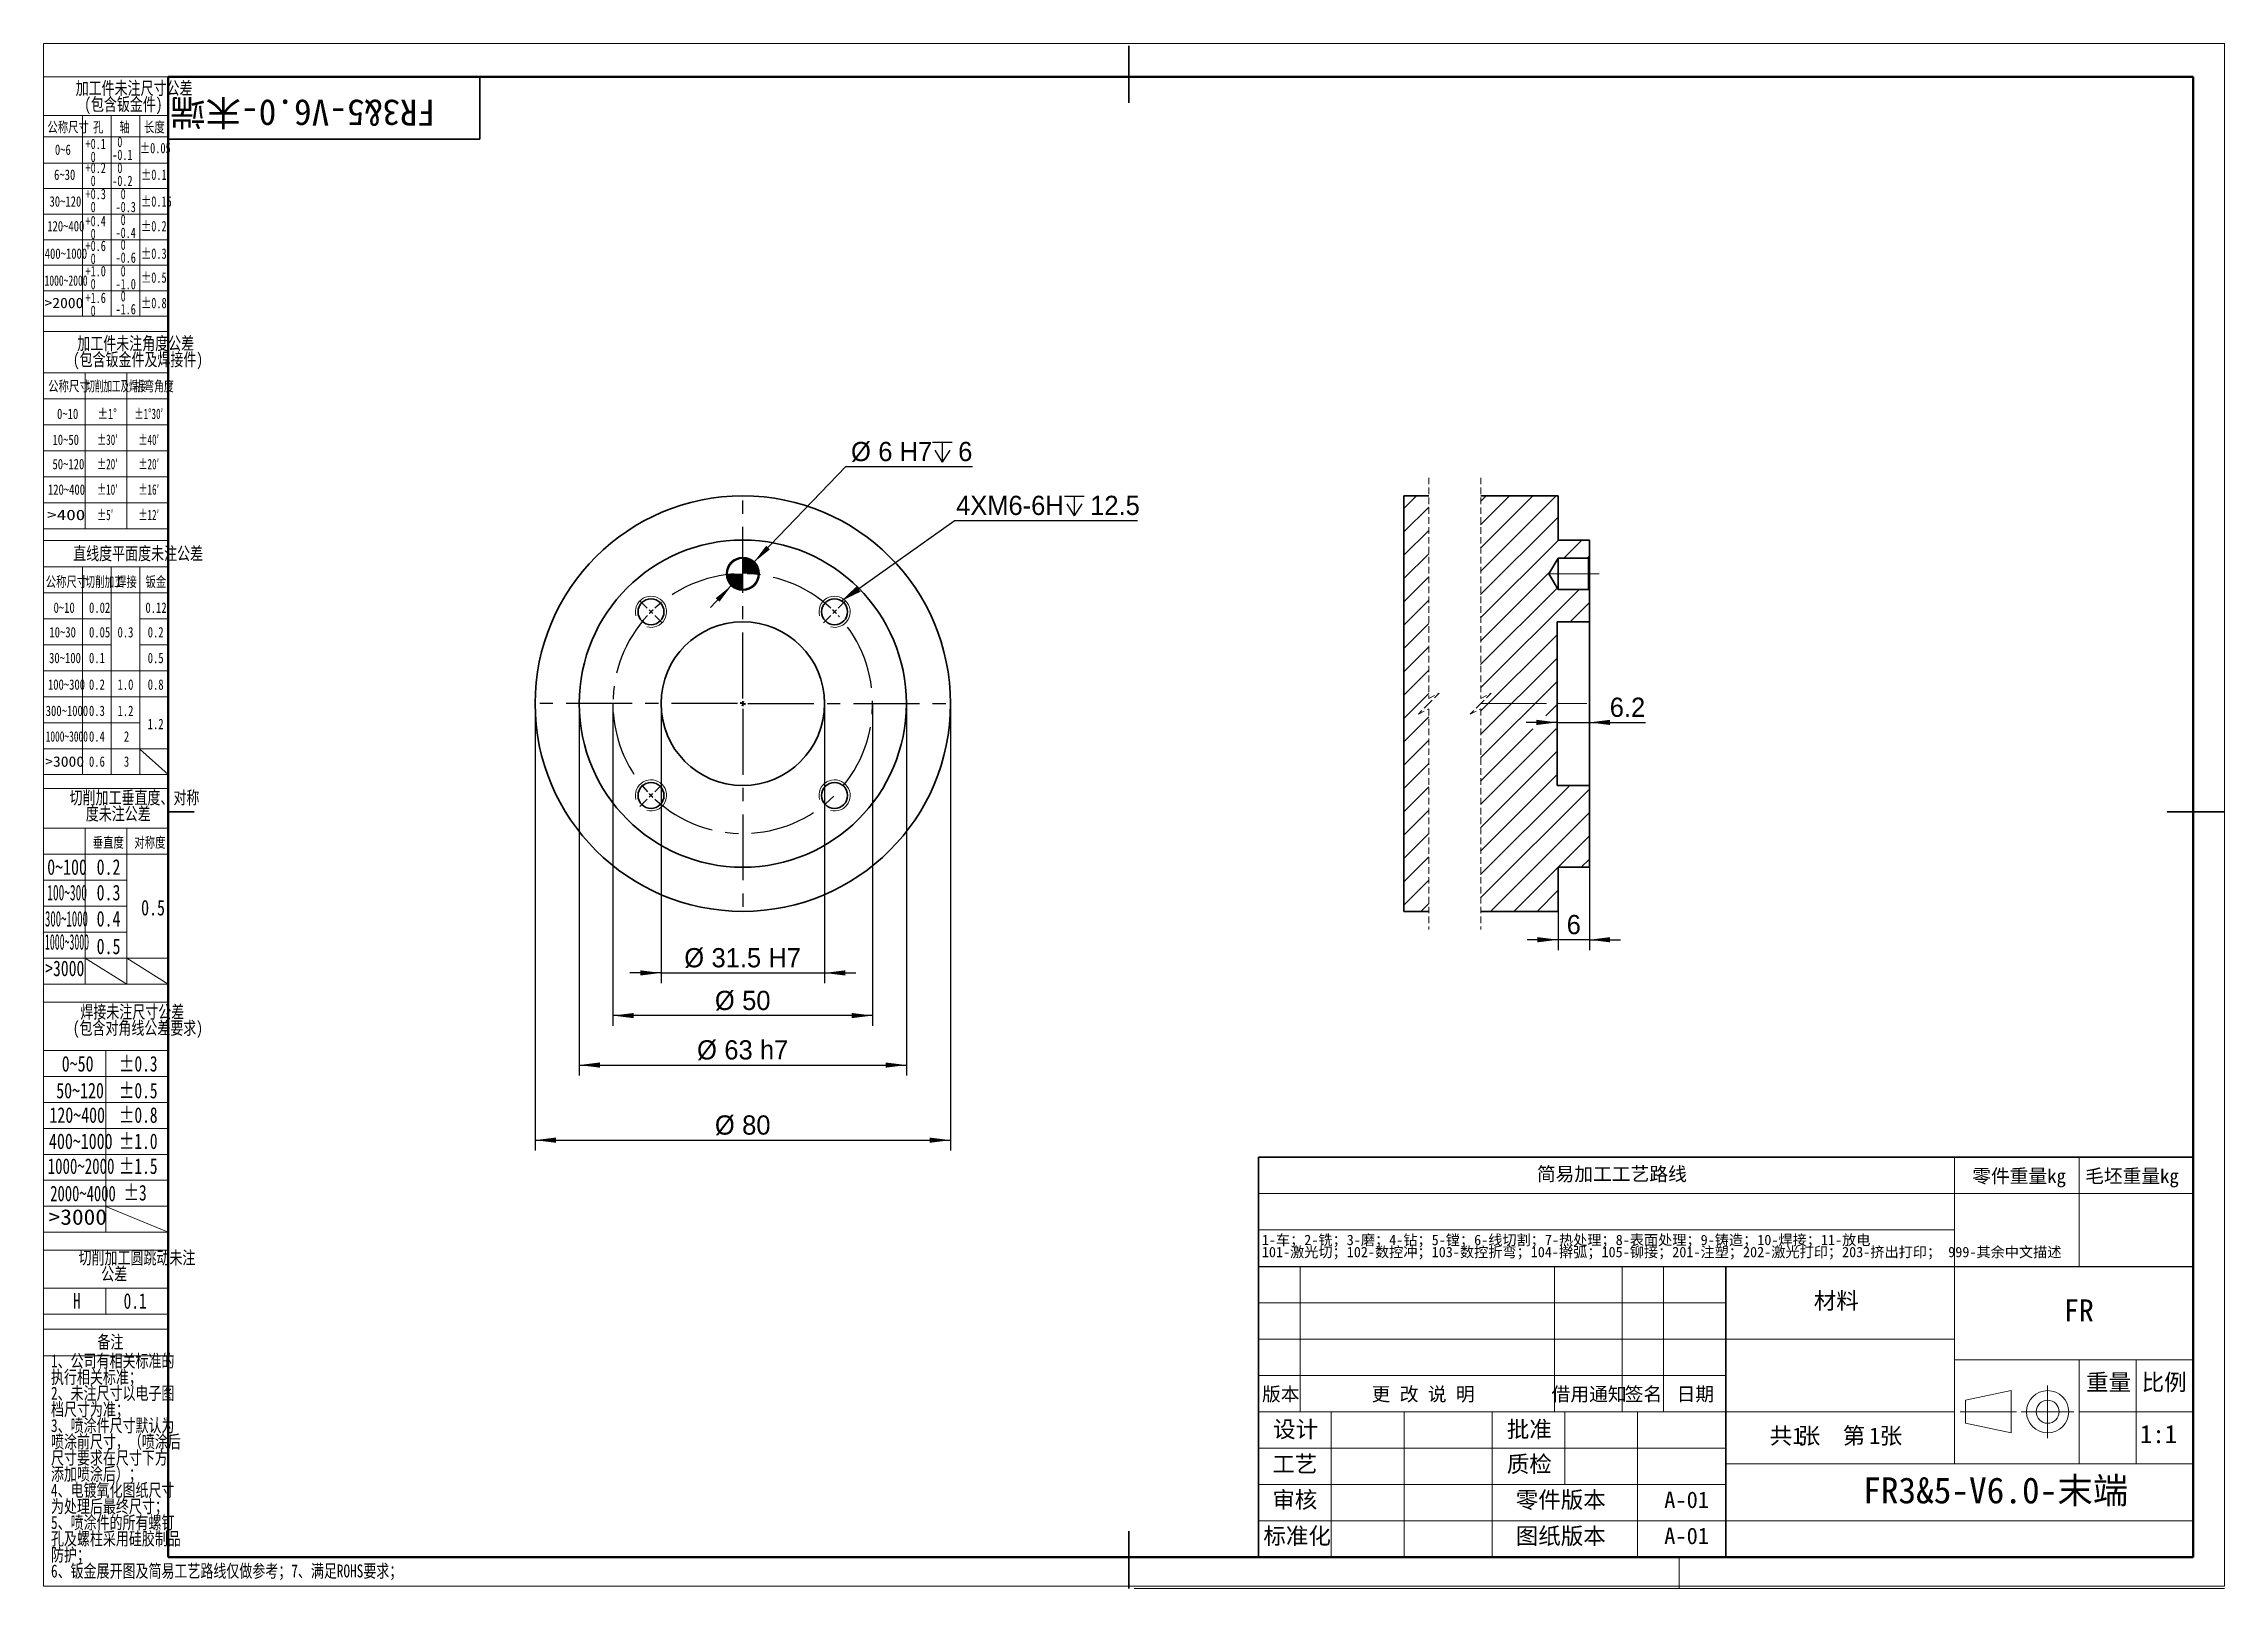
# Model space of a CAD drawing. Header units: millimetres. Extents: x 0 to 420, y 0 to 297.
import ezdxf

# ---------------------------------------------------------------- set-up
doc = ezdxf.new("R2010")
doc.units = ezdxf.units.MM
doc.linetypes.add('CENTERX2', pattern=[20.32, 12.7, -2.54, 2.54, -2.54])
doc.linetypes.add('HIDDEN', pattern=[1.905, 1.27, -0.635])
doc.layers.add('中心线层', color=6, linetype='CENTERX2', lineweight=25)
doc.layers.add('细线层', color=7, linetype='Continuous', lineweight=25)
doc.layers.add('标注层', color=150, linetype='Continuous')
doc.styles.add('SLDTEXTSTYLE0', font='仿宋_GB2312', dxfattribs={"bigfont": 'bigfont'})
doc.styles.add('SLDTEXTSTYLE1', font='仿宋_GB2312')
doc.styles.add('SLDTEXTSTYLE10', font='HYSWLONGFANGSONG.TTF', dxfattribs={"width": 0.610825, "bigfont": 'bigfont'})
doc.styles.add('SLDTEXTSTYLE11', font='HYSWLONGFANGSONG.TTF', dxfattribs={"width": 1.790313})
doc.styles.add('SLDTEXTSTYLE12', font='HYSWLONGFANGSONG.TTF', dxfattribs={"width": 0.681959, "bigfont": 'bigfont'})
doc.styles.add('SLDTEXTSTYLE13', font='HYSWLONGFANGSONG.TTF', dxfattribs={"width": 0.884144})
doc.styles.add('SLDTEXTSTYLE14', font='HYSWLONGFANGSONG.TTF', dxfattribs={"width": 0.713832})
doc.styles.add('SLDTEXTSTYLE15', font='HYSWLONGFANGSONG.TTF', dxfattribs={"width": 0.67478})
doc.styles.add('SLDTEXTSTYLE16', font='HYSWLONGFANGSONG.TTF', dxfattribs={"width": 0.616682})
doc.styles.add('SLDTEXTSTYLE17', font='HYSWLONGFANGSONG.TTF', dxfattribs={"width": 0.985122})
doc.styles.add('SLDTEXTSTYLE18', font='HYSWLONGFANGSONG.TTF', dxfattribs={"width": 0.932974})
doc.styles.add('SLDTEXTSTYLE19', font='HYSWLONGFANGSONG.TTF', dxfattribs={"width": 0.916112})
doc.styles.add('SLDTEXTSTYLE2', font='SIMSUN.TTC', dxfattribs={"bigfont": 'bigfont'})
doc.styles.add('SLDTEXTSTYLE20', font='HYSWLONGFANGSONG.TTF', dxfattribs={"bigfont": 'bigfont'})
doc.styles.add('SLDTEXTSTYLE21', font='ARIAL.TTF', dxfattribs={"width": 0.948})
doc.styles.add('SLDTEXTSTYLE3', font='HYSWLONGFANGSONG.TTF', dxfattribs={"bigfont": 'bigfont'})
doc.styles.add('SLDTEXTSTYLE4', font='HYSWLONGFANGSONG.TTF')
doc.styles.add('SLDTEXTSTYLE5', font='HYSWLONGFANGSONG.TTF', dxfattribs={"width": 0.957143})
doc.styles.add('SLDTEXTSTYLE6', font='HYSWLONGFANGSONG.TTF', dxfattribs={"width": 0.968558})
doc.styles.add('SLDTEXTSTYLE7', font='HYSWLONGFANGSONG.TTF', dxfattribs={"width": 0.902411})
doc.styles.add('SLDTEXTSTYLE8', font='HYSWLONGFANGSONG.TTF', dxfattribs={"width": 1.466704})
doc.styles.add('SLDTEXTSTYLE9', font='HYSWLONGFANGSONG.TTF', dxfattribs={"width": 0.858748, "bigfont": 'bigfont'})
doc.styles.get("Standard").update_dxf_attribs({"font": '仿宋_GB2312'})
doc.dimstyles.new('SLDDIMSTYLE0', dxfattribs={"dimtxt": 3.595646, "dimasz": 4, "dimexe": 0, "dimexo": 0.0625, "dimgap": 0.898912, "dimtad": 0, "dimtih": 1, "dimtoh": 1, "dimrnd": 1e-09, "dimzin": 12, "dimdsep": 46, "dimtxsty": 'SLDTEXTSTYLE21', "dimsah": 1, "dimcen": 0, "dimadec": 0, "dimazin": 3, "dimtfac": 1, "dimtdec": 3, "dimtmove": 0, "dimatfit": 3, "dimfxl": 0, "dimfrac": 2, "dimtolj": 1, "dimarcsym": 0})
doc.dimstyles.new('SLDDIMSTYLE1', dxfattribs={"dimtxt": 3.595646, "dimasz": 4, "dimexe": 0, "dimexo": 0.0625, "dimgap": 0.898912, "dimtad": 2, "dimrnd": 1e-09, "dimzin": 12, "dimdsep": 46, "dimtxsty": 'SLDTEXTSTYLE21', "dimsah": 1, "dimcen": 0.09, "dimadec": 0, "dimazin": 3, "dimtfac": 1, "dimtdec": 3, "dimtofl": 0, "dimtmove": 0, "dimatfit": 3, "dimfxl": 0, "dimfrac": 2, "dimtolj": 1, "dimtzin": 12, "dimarcsym": 0})
doc.dimstyles.new('SLDDIMSTYLE2', dxfattribs={"dimtxt": 3.595646, "dimasz": 4, "dimexe": 0, "dimexo": 0.0625, "dimgap": 0.898912, "dimtad": 2, "dimrnd": 1e-09, "dimzin": 12, "dimdsep": 46, "dimtxsty": 'SLDTEXTSTYLE21', "dimsah": 1, "dimcen": 0.09, "dimadec": 0, "dimazin": 3, "dimtfac": 1, "dimtdec": 3, "dimtofl": 0, "dimtmove": 0, "dimatfit": 3, "dimfxl": 0, "dimfrac": 2, "dimtolj": 1, "dimtzin": 0, "dimarcsym": 0})
doc.dimstyles.new('SLDDIMSTYLE3', dxfattribs={"dimtxt": 3.595646, "dimasz": 4, "dimexe": 0, "dimexo": 0.0625, "dimgap": 0.898912, "dimtad": 2, "dimrnd": 1e-09, "dimzin": 12, "dimdsep": 46, "dimtxsty": 'SLDTEXTSTYLE21', "dimsah": 1, "dimcen": 0.09, "dimadec": 0, "dimazin": 3, "dimtfac": 1, "dimtdec": 3, "dimtmove": 0, "dimatfit": 0, "dimfxl": 0, "dimfrac": 2, "dimtolj": 1, "dimarcsym": 0})
doc.dimstyles.new('SLDDIMSTYLE4', dxfattribs={"dimtxt": 0.18, "dimasz": 4, "dimexe": 0, "dimexo": 0.0625, "dimgap": 0, "dimtad": 0, "dimtih": 1, "dimtoh": 1, "dimdec": 0, "dimrnd": 1e-09, "dimzin": 0, "dimdsep": 46, "dimtxsty": 'Standard', "dimsah": 1, "dimcen": 0.09, "dimadec": 0, "dimazin": 0, "dimtfac": 4, "dimtdec": 0, "dimtofl": 0, "dimtmove": 0, "dimatfit": 3, "dimfxl": 0, "dimfrac": 2, "dimtolj": 1, "dimtzin": 0, "dimarcsym": 0})
doc.dimstyles.new('SLDDIMSTYLE5', dxfattribs={"dimtxt": 3.595646, "dimasz": 4, "dimexe": 0, "dimexo": 0.0625, "dimgap": 0.898912, "dimtad": 2, "dimrnd": 1e-09, "dimzin": 12, "dimdsep": 46, "dimtxsty": 'SLDTEXTSTYLE21', "dimsah": 1, "dimcen": 0.09, "dimadec": 0, "dimazin": 3, "dimtfac": 1, "dimtdec": 3, "dimtmove": 0, "dimatfit": 0, "dimfxl": 0, "dimfrac": 2, "dimtolj": 1, "dimtzin": 12, "dimarcsym": 0})

msp = doc.modelspace()

# ---------------------------------------------------------------- texts
at = {"color": 7, "linetype": 'Continuous', "lineweight": 0, "insert": (49.899, 281.593), "char_height": 5, "attachment_point": 2, "rotation": 180, "style": 'SLDTEXTSTYLE0'}
msp.add_mtext('FR3&5-V6.0-\\M+19696\\M+1925B', dxfattribs=at)
at = {"color": 7, "linetype": 'Continuous', "lineweight": 0, "attachment_point": 2}
for s, insert, char_height, style in [('简\\M+188D5\\M+189C1\\M+18D48\\M+18D48艺\\M+19848线', (302.025, 81.104), 2.64583, 'SLDTEXTSTYLE0'), ('\\M+197EB\\M+18C8F\\M+18F64\\M+197CAkg', (380.455, 80.707), 2.64583, 'SLDTEXTSTYLE0'), ('\\M+196D1坯\\M+18F64\\M+197CAkg', (402.191, 80.707), 2.64583, 'SLDTEXTSTYLE0'), ('\\M+18DDE\\M+197BF', (345.25, 56.959), 3.175, 'SLDTEXTSTYLE0'), ('FR', (391.969, 55.631), 4.2333, 'SLDTEXTSTYLE1'), ('\\M+194C5\\M+1967B', (238.251, 38.717), 2.64583, 'SLDTEXTSTYLE0'), ('\\M+18D58 \\M+189FC 说 \\M+196BE', (265.677, 38.717), 2.64583, 'SLDTEXTSTYLE0'), ('\\M+18ED8\\M+19770\\M+192CA\\M+1926D', (297.641, 38.717), 2.64583, 'SLDTEXTSTYLE0'), ('签\\M+196BC', (308.106, 38.717), 2.6458, 'SLDTEXTSTYLE0'), ('\\M+193FA\\M+18AFA', (318.106, 38.717), 2.64583, 'SLDTEXTSTYLE0'), ('\\M+18F64\\M+197CA', (397.696, 41.271), 3.175, 'SLDTEXTSTYLE0'), ('\\M+194E4\\M+197E1', (408.397, 41.271), 3.175, 'SLDTEXTSTYLE0'), ('设计', (241.128, 32.218), 3.175, 'SLDTEXTSTYLE0'), ('\\M+194E1\\M+18F79', (286.128, 32.218), 3.175, 'SLDTEXTSTYLE0'), ('1:1', (407.312, 31.449), 3.5, 'SLDTEXTSTYLE1'), ('\\M+18D48艺', (240.968, 25.52), 3.175, 'SLDTEXTSTYLE0'), ('质检', (286.128, 25.52), 3.175, 'SLDTEXTSTYLE0'), ('FR3&5-V6.0-\\M+19696\\M+1925B', (375.939, 21.354), 5, 'SLDTEXTSTYLE0'), ('审\\M+18A6A', (240.968, 18.634), 3.175, 'SLDTEXTSTYLE0'), ('\\M+197EB\\M+18C8F\\M+194C5\\M+1967B', (292.185, 18.634), 3.175, 'SLDTEXTSTYLE0'), ('A-01', (316.429, 18.634), 3.175, 'SLDTEXTSTYLE1'), ('标\\M+18F79\\M+189BB', (241.413, 11.684), 3.175, 'SLDTEXTSTYLE0'), ('图纸\\M+194C5\\M+1967B', (292.185, 11.684), 3.175, 'SLDTEXTSTYLE0'), ('A-01', (316.429, 11.684), 3.175, 'SLDTEXTSTYLE1')]:
    msp.add_mtext(s, dxfattribs=dict(at, insert=insert, char_height=char_height, style=style))
at = {"layer": '标注层', "color": 1}
for s, insert, char_height, attachment_point, style in [('\\M+18CF6\\M+18FCC\\M+18EDA\\M+190A1', (0.724, 282.33), 2, 1, 'SLDTEXTSTYLE3'), ('\\M+18D45', (9.508, 282.33), 2, 1, 'SLDTEXTSTYLE3'), ('轴', (14.599, 282.33), 2, 1, 'SLDTEXTSTYLE3'), ('长\\M+19378', (19.323, 282.33), 2, 1, 'SLDTEXTSTYLE3'), ('0~6', (2.172, 277.982), 2, 1, 'SLDTEXTSTYLE4'), ('±0.05', (18.534, 278.289), 2, 1, 'SLDTEXTSTYLE6'), ('6~30', (2.008, 273.163), 2, 1, 'SLDTEXTSTYLE4'), ('±0.1', (18.748, 273.163), 2, 1, 'SLDTEXTSTYLE6'), ('30~120', (1.129, 268.019), 2, 1, 'SLDTEXTSTYLE4'), ('±0.15', (18.748, 268.019), 2, 1, 'SLDTEXTSTYLE6'), ('120~400', (0.69, 263.255), 2, 1, 'SLDTEXTSTYLE4'), ('±0.2', (18.748, 263.255), 2, 1, 'SLDTEXTSTYLE6'), ('400~1000', (0.21, 257.971), 2, 1, 'SLDTEXTSTYLE4'), ('±0.3', (18.748, 257.971), 2, 1, 'SLDTEXTSTYLE6'), ('1000~2000', (0.171, 252.782), 2, 1, 'SLDTEXTSTYLE7'), ('±0.5', (18.748, 253.362), 2, 1, 'SLDTEXTSTYLE6'), ('>2000', (0.171, 248.469), 2, 1, 'SLDTEXTSTYLE8'), ('±0.8', (18.748, 248.469), 2, 1, 'SLDTEXTSTYLE6'), ('\\M+18CF6\\M+18FCC\\M+18EDA\\M+190A1', (0.873, 232.466), 2, 1, 'SLDTEXTSTYLE3'), ('\\M+190D8\\M+18DED\\M+189C1\\M+18D48\\M+18B79焊\\M+190DA', (8.203, 232.466), 2, 1, 'SLDTEXTSTYLE10'), ('\\M+190DC\\M+19C5E\\M+18A70\\M+19378', (17.494, 232.466), 2, 1, 'SLDTEXTSTYLE9'), ('0~10', (2.58, 227.122), 2, 1, 'SLDTEXTSTYLE4'), ('±1°', (10.411, 227.122), 2, 1, 'SLDTEXTSTYLE6'), ('\\M+1817D1\\M+1818B30\\M+1818C', (17.494, 227.122), 2, 1, 'SLDTEXTSTYLE9'), ('10~50', (1.703, 222.132), 2, 1, 'SLDTEXTSTYLE4'), ('\\M+1817D30\\M+1818C', (10.279, 222.132), 2, 1, 'SLDTEXTSTYLE9'), ('\\M+1817D40\\M+1818C', (18.244, 222.132), 2, 1, 'SLDTEXTSTYLE9'), ('50~120', (1.703, 217.449), 2, 1, 'SLDTEXTSTYLE4'), ('\\M+1817D20\\M+1818C', (10.279, 217.449), 2, 1, 'SLDTEXTSTYLE9'), ('\\M+1817D20\\M+1818C', (18.244, 217.449), 2, 1, 'SLDTEXTSTYLE9'), ('120~400', (0.825, 212.544), 2, 1, 'SLDTEXTSTYLE4'), ('\\M+1817D10\\M+1818C', (10.279, 212.544), 2, 1, 'SLDTEXTSTYLE9'), ('\\M+1817D16\\M+1818C', (18.246, 212.544), 2, 1, 'SLDTEXTSTYLE9'), ('>400', (0.701, 207.661), 2, 1, 'SLDTEXTSTYLE11'), ('\\M+1817D5\\M+1818C', (10.279, 207.661), 2, 1, 'SLDTEXTSTYLE9'), ('\\M+1817D12\\M+1818C', (18.246, 207.661), 2, 1, 'SLDTEXTSTYLE9'), ('\\M+192BC线\\M+19378\\M+195BD\\M+196CA\\M+19378\\M+196A2\\M+1928D\\M+18CF6\\M+18DB7', (18.191, 200.489), 2.5, 2, 'SLDTEXTSTYLE3'), ('\\M+18CF6\\M+18FCC\\M+18EDA\\M+190A1', (0.397, 194.798), 2, 1, 'SLDTEXTSTYLE3'), ('\\M+190D8\\M+18DED\\M+189C1\\M+18D48', (8.05, 194.798), 2, 1, 'SLDTEXTSTYLE12'), ('焊\\M+190DA', (13.945, 194.798), 2, 1, 'SLDTEXTSTYLE3'), ('钣\\M+18BE0', (19.609, 194.798), 2, 1, 'SLDTEXTSTYLE3'), ('0~10', (1.909, 189.807), 2, 1, 'SLDTEXTSTYLE4'), ('0.02', (8.739, 189.807), 2, 1, 'SLDTEXTSTYLE4'), ('0.12', (19.605, 189.807), 2, 1, 'SLDTEXTSTYLE4'), ('10~30', (1.108, 185.077), 2, 1, 'SLDTEXTSTYLE4'), ('0.05', (8.739, 185.077), 2, 1, 'SLDTEXTSTYLE4'), ('0.3', (14.229, 185.077), 2, 1, 'SLDTEXTSTYLE4'), ('0.2', (20.044, 185.077), 2, 1, 'SLDTEXTSTYLE4'), ('30~100', (1.048, 180.123), 2, 1, 'SLDTEXTSTYLE4'), ('0.1', (8.727, 180.123), 2, 1, 'SLDTEXTSTYLE4'), ('0.5', (20.044, 180.123), 2, 1, 'SLDTEXTSTYLE4'), ('100~300', (0.825, 175.003), 2, 1, 'SLDTEXTSTYLE4'), ('0.2', (8.727, 175.003), 2, 1, 'SLDTEXTSTYLE4'), ('1.0', (14.229, 175.003), 2, 1, 'SLDTEXTSTYLE4'), ('0.8', (20.044, 175.003), 2, 1, 'SLDTEXTSTYLE4'), ('300~1000', (0.398, 169.944), 2, 1, 'SLDTEXTSTYLE4'), ('0.3', (8.727, 169.944), 2, 1, 'SLDTEXTSTYLE4'), ('1.2', (14.229, 169.944), 2, 1, 'SLDTEXTSTYLE4'), ('1000~3000', (0.398, 165.012), 2, 1, 'SLDTEXTSTYLE13'), ('0.4', (8.727, 165.012), 2, 1, 'SLDTEXTSTYLE4'), ('2', (15.454, 165.012), 2, 1, 'SLDTEXTSTYLE4'), ('1.2', (20.041, 167.41), 2, 1, 'SLDTEXTSTYLE4'), ('>3000', (0.308, 160.178), 2, 1, 'SLDTEXTSTYLE8'), ('0.6', (8.727, 160.178), 2, 1, 'SLDTEXTSTYLE4'), ('3', (15.454, 160.178), 2, 1, 'SLDTEXTSTYLE4'), ('\\M+19082\\M+192BC\\M+19378', (9.45, 144.605), 2, 1, 'SLDTEXTSTYLE3'), ('对\\M+18FCC\\M+19378', (17.468, 144.605), 2, 1, 'SLDTEXTSTYLE3'), ('0~100', (0.685, 140.367), 3, 1, 'SLDTEXTSTYLE4'), ('0.2', (10.198, 140.367), 3, 1, 'SLDTEXTSTYLE4'), ('100~300', (0.695, 135.452), 3, 1, 'SLDTEXTSTYLE14'), ('0.3', (10.198, 135.452), 3, 1, 'SLDTEXTSTYLE4'), ('300~1000', (0.262, 130.411), 3, 1, 'SLDTEXTSTYLE15'), ('0.4', (10.198, 130.411), 3, 1, 'SLDTEXTSTYLE4'), ('0.5', (18.776, 132.546), 3, 1, 'SLDTEXTSTYLE4'), ('1000~3000', (0.254, 125.96), 3, 1, 'SLDTEXTSTYLE16'), ('0.5', (10.198, 125.099), 3, 1, 'SLDTEXTSTYLE4'), ('>3000', (0.296, 120.862), 3, 1, 'SLDTEXTSTYLE17'), ('0~50', (3.488, 102.492), 3, 1, 'SLDTEXTSTYLE4'), ('±0.3', (14.521, 102.492), 3, 1, 'SLDTEXTSTYLE6'), ('50~120', (2.422, 97.336), 3, 1, 'SLDTEXTSTYLE4'), ('±0.5', (14.521, 97.336), 3, 1, 'SLDTEXTSTYLE6'), ('120~400', (1.105, 92.619), 3, 1, 'SLDTEXTSTYLE4'), ('±0.8', (14.521, 92.619), 3, 1, 'SLDTEXTSTYLE6'), ('400~1000', (1.029, 87.573), 3, 1, 'SLDTEXTSTYLE4'), ('±1.0', (14.521, 87.573), 3, 1, 'SLDTEXTSTYLE6'), ('1000~2000', (0.784, 82.784), 3, 1, 'SLDTEXTSTYLE18'), ('±1.5', (14.521, 82.784), 3, 1, 'SLDTEXTSTYLE6'), ('2000~4000', (1.27, 77.526), 3, 1, 'SLDTEXTSTYLE19'), ('±3', (15.394, 77.671), 3, 1, 'SLDTEXTSTYLE6'), ('>3000', (0.965, 72.984), 3, 1, 'SLDTEXTSTYLE8'), ('H', (5.661, 56.826), 3, 1, 'SLDTEXTSTYLE6'), ('0.1', (15.394, 56.826), 3, 1, 'SLDTEXTSTYLE6'), ('备\\M+1928D', (12.858, 48.69), 2.5, 2, 'SLDTEXTSTYLE20'), ('6\\M+18141钣\\M+18BE0\\M+19357开图\\M+18B79简\\M+188D5\\M+18D48艺\\M+19848线仅\\M+198F4\\M+18E51\\M+18D6C\\M+181477\\M+18141满\\M+191ABROHS\\M+19776\\M+18B81\\M+18147', (1.414, 4.593), 2.5, 1, 'SLDTEXTSTYLE3')]:
    msp.add_mtext(s, dxfattribs=dict(at, insert=insert, char_height=char_height, attachment_point=attachment_point, style=style))

# ---------------------------------------------------------------- blocks, each defined once
blk = doc.blocks.new('SW_NOTE_0')
at = {"color": 0, "linetype": 'Continuous', "lineweight": 0, "attachment_point": 2}
for s, insert, char_height, style in [('\\M+18BA4', (2.18, 4.09), 3.175, 'SLDTEXTSTYLE0'), ('张  \\M+191E6', (11.91, 4.09), 3.175, 'SLDTEXTSTYLE0'), ('张', (23.35, 4.09), 3.17, 'SLDTEXTSTYLE0'), ('1', (5.42, 4.09), 3.17, 'SLDTEXTSTYLE1'), ('1', (20.24, 4.09), 3.17, 'SLDTEXTSTYLE1')]:
    blk.add_mtext(s, dxfattribs=dict(at, insert=insert, char_height=char_height, style=style))
blk = doc.blocks.new('SW_NOTE_1')
at = {"color": 0, "linetype": 'Continuous', "lineweight": 0, "char_height": 2, "attachment_point": 1, "style": 'SLDTEXTSTYLE2'}
for s, insert in [('1-车\\M+181472-铣\\M+181473-\\M+19681\\M+181474-钻\\M+181475-镗\\M+181476-线\\M+190D8\\M+18A84\\M+181477-热处\\M+1979D\\M+181478-\\M+1955C\\M+196CA处\\M+1979D\\M+181479-铸\\M+191A2\\M+1814710-焊\\M+190DA\\M+1814711-\\M+195FA电', (0, 2.33)), ('101-\\M+18C83\\M+18CF5\\M+190D8\\M+18147102-\\M+19094\\M+18D54\\M+19974\\M+18147103-\\M+19094\\M+18D54\\M+190DC\\M+19C5E\\M+18147104-擀\\M+18CCA\\M+18147105-铆\\M+190DA\\M+18147201-\\M+1928D\\M+19159\\M+18147202-\\M+18C83\\M+18CF5\\M+191C5\\M+188F3\\M+18147203-挤\\M+18F6F\\M+191C5\\M+188F3\\M+18147 999-\\M+191B4\\M+1975D\\M+19286\\M+195B6\\M+19560\\M+18F71', (0, 0))]:
    blk.add_mtext(s, dxfattribs=dict(at, insert=insert))
blk = doc.blocks.new('SW_NOTE_2')
at = {"layer": '标注层', "color": 0, "char_height": 2.5, "attachment_point": 2, "style": 'SLDTEXTSTYLE3'}
for s, insert in [('\\M+189C1\\M+18D48\\M+18C8F\\M+196A2\\M+1928D\\M+18EDA\\M+190A1\\M+18CF6\\M+18DB7', (15.47, 3.22)), ('(\\M+195EF\\M+18ADC钣\\M+18BE0\\M+18C8F)', (13.41, 0.11))]:
    blk.add_mtext(s, dxfattribs=dict(at, insert=insert))
blk = doc.blocks.new('SW_NOTE_3')
at = {"layer": '标注层', "color": 0, "char_height": 2, "attachment_point": 1, "style": 'SLDTEXTSTYLE5'}
for s, insert in [('-0.1', (0, 0.09)), (' 0', (0, 2.58))]:
    blk.add_mtext(s, dxfattribs=dict(at, insert=insert))
blk = doc.blocks.new('SW_NOTE_4')
at = {"layer": '标注层', "color": 0, "char_height": 2, "attachment_point": 1, "style": 'SLDTEXTSTYLE5'}
for s, insert in [('+0.1', (0, 2.58)), (' 0', (0, 0.09))]:
    blk.add_mtext(s, dxfattribs=dict(at, insert=insert))
blk = doc.blocks.new('SW_NOTE_5')
at = {"layer": '标注层', "color": 0, "char_height": 2, "attachment_point": 1, "style": 'SLDTEXTSTYLE5'}
for s, insert in [('+0.2', (0, 2.58)), (' 0', (0, 0.09))]:
    blk.add_mtext(s, dxfattribs=dict(at, insert=insert))
blk = doc.blocks.new('SW_NOTE_6')
at = {"layer": '标注层', "color": 0, "char_height": 2, "attachment_point": 1, "style": 'SLDTEXTSTYLE5'}
for s, insert in [('+0.3', (0, 2.58)), (' 0', (0, 0.09))]:
    blk.add_mtext(s, dxfattribs=dict(at, insert=insert))
blk = doc.blocks.new('SW_NOTE_7')
at = {"layer": '标注层', "color": 0, "char_height": 2, "attachment_point": 1, "style": 'SLDTEXTSTYLE5'}
for s, insert in [('+0.4', (0, 2.58)), (' 0', (0, 0.09))]:
    blk.add_mtext(s, dxfattribs=dict(at, insert=insert))
blk = doc.blocks.new('SW_NOTE_8')
at = {"layer": '标注层', "color": 0, "char_height": 2, "attachment_point": 1, "style": 'SLDTEXTSTYLE5'}
for s, insert in [('-0.2', (0, 0.09)), (' 0', (0, 2.58))]:
    blk.add_mtext(s, dxfattribs=dict(at, insert=insert))
blk = doc.blocks.new('SW_NOTE_9')
at = {"layer": '标注层', "color": 0, "char_height": 2, "attachment_point": 1, "style": 'SLDTEXTSTYLE5'}
for s, insert in [('-0.3', (0, 0.09)), (' 0', (0, 2.58))]:
    blk.add_mtext(s, dxfattribs=dict(at, insert=insert))
blk = doc.blocks.new('SW_NOTE_10')
at = {"layer": '标注层', "color": 0, "char_height": 2, "attachment_point": 1, "style": 'SLDTEXTSTYLE5'}
for s, insert in [('-0.4', (0, 0.09)), (' 0', (0, 2.58))]:
    blk.add_mtext(s, dxfattribs=dict(at, insert=insert))
blk = doc.blocks.new('SW_NOTE_11')
at = {"layer": '标注层', "color": 0, "char_height": 2, "attachment_point": 1, "style": 'SLDTEXTSTYLE5'}
for s, insert in [('+0.6', (0, 2.58)), (' 0', (0, 0.09))]:
    blk.add_mtext(s, dxfattribs=dict(at, insert=insert))
blk = doc.blocks.new('SW_NOTE_12')
at = {"layer": '标注层', "color": 0, "char_height": 2, "attachment_point": 1, "style": 'SLDTEXTSTYLE5'}
for s, insert in [('-0.6', (0, 0.09)), (' 0', (0, 2.58))]:
    blk.add_mtext(s, dxfattribs=dict(at, insert=insert))
blk = doc.blocks.new('SW_NOTE_13')
at = {"layer": '标注层', "color": 0, "char_height": 2, "attachment_point": 1, "style": 'SLDTEXTSTYLE5'}
for s, insert in [('+1.0', (0, 2.58)), (' 0', (0, 0.09))]:
    blk.add_mtext(s, dxfattribs=dict(at, insert=insert))
blk = doc.blocks.new('SW_NOTE_14')
at = {"layer": '标注层', "color": 0, "char_height": 2, "attachment_point": 1, "style": 'SLDTEXTSTYLE5'}
for s, insert in [('-1.0', (0, 0.09)), (' 0', (0, 2.58))]:
    blk.add_mtext(s, dxfattribs=dict(at, insert=insert))
blk = doc.blocks.new('SW_NOTE_15')
at = {"layer": '标注层', "color": 0, "char_height": 2, "attachment_point": 1, "style": 'SLDTEXTSTYLE5'}
for s, insert in [('+1.6', (0, 2.58)), (' 0', (0, 0.09))]:
    blk.add_mtext(s, dxfattribs=dict(at, insert=insert))
blk = doc.blocks.new('SW_NOTE_16')
at = {"layer": '标注层', "color": 0, "char_height": 2, "attachment_point": 1, "style": 'SLDTEXTSTYLE5'}
for s, insert in [('-1.6', (0, 0.09)), (' 0', (0, 2.58))]:
    blk.add_mtext(s, dxfattribs=dict(at, insert=insert))
blk = doc.blocks.new('SW_NOTE_17')
at = {"layer": '标注层', "color": 0, "char_height": 2.5, "attachment_point": 2, "style": 'SLDTEXTSTYLE3'}
for s, insert in [('(\\M+195EF\\M+18ADC钣\\M+18BE0\\M+18C8F\\M+18B79焊\\M+190DA\\M+18C8F)', (15.91, 0.11)), ('\\M+189C1\\M+18D48\\M+18C8F\\M+196A2\\M+1928D\\M+18A70\\M+19378\\M+18CF6\\M+18DB7', (15.47, 3.22))]:
    blk.add_mtext(s, dxfattribs=dict(at, insert=insert))
blk = doc.blocks.new('SW_NOTE_18')
at = {"layer": '标注层', "color": 0, "char_height": 2.5, "attachment_point": 2, "style": 'SLDTEXTSTYLE3'}
for s, insert in [('\\M+190D8\\M+18DED\\M+189C1\\M+18D48\\M+19082\\M+192BC\\M+19378\\M+18141对\\M+18FCC', (17.19, 3.22)), ('\\M+19378\\M+196A2\\M+1928D\\M+18CF6\\M+18DB7', (14.06, 0.11))]:
    blk.add_mtext(s, dxfattribs=dict(at, insert=insert))
blk = doc.blocks.new('SW_NOTE_19')
at = {"layer": '标注层', "color": 0, "char_height": 2.5, "attachment_point": 2, "style": 'SLDTEXTSTYLE3'}
for s, insert in [('(\\M+195EF\\M+18ADC对\\M+18A70线\\M+18CF6\\M+18DB7\\M+19776\\M+18B81)', (14.82, 0.11)), ('焊\\M+190DA\\M+196A2\\M+1928D\\M+18EDA\\M+190A1\\M+18CF6\\M+18DB7', (13.75, 3.22))]:
    blk.add_mtext(s, dxfattribs=dict(at, insert=insert))
blk = doc.blocks.new('SW_NOTE_20')
at = {"layer": '标注层', "color": 0, "char_height": 2.5, "attachment_point": 2, "style": 'SLDTEXTSTYLE3'}
for s, insert in [('\\M+190D8\\M+18DED\\M+189C1\\M+18D48圆\\M+192B5动\\M+196A2\\M+1928D', (15.47, 3.22)), ('\\M+18CF6\\M+18DB7', (11.09, 0.11))]:
    blk.add_mtext(s, dxfattribs=dict(at, insert=insert))
blk = doc.blocks.new('SW_NOTE_21')
at = {"layer": '标注层', "color": 0, "char_height": 2.5, "attachment_point": 1, "style": 'SLDTEXTSTYLE3'}
for s, insert in [('执\\M+18D73\\M+1918A关标\\M+18F79\\M+18147', (0, 0.11)), ('1\\M+18141\\M+18CF6\\M+18E69\\M+1974C\\M+1918A关标\\M+18F79\\M+19349', (0, 3.22)), ('2\\M+18141\\M+196A2\\M+1928D\\M+18EDA\\M+190A1\\M+188C8电\\M+18E71图', (0, -3)), ('\\M+19E83\\M+18EDA\\M+190A1为\\M+18F79\\M+18147', (0, -6.11)), ('3\\M+18141喷涂\\M+18C8F\\M+18EDA\\M+190A1\\M+1E0D2认为', (0, -9.22)), ('喷涂\\M+1914F\\M+18EDA\\M+190A1\\M+18143\\M+18169喷涂\\M+18D40', (0, -12.33)), ('\\M+18EDA\\M+190A1\\M+19776\\M+18B81\\M+18DDD\\M+18EDA\\M+190A1\\M+189BA\\M+195FB', (0, -15.44)), ('\\M+19359\\M+189C1喷涂\\M+18D40\\M+1816A\\M+18147', (0, -18.56)), ('4\\M+18141电镀氧\\M+189BB图纸\\M+18EDA\\M+190A1', (0, -21.67)), ('为处\\M+1979D\\M+18D40\\M+18DC5终\\M+18EDA\\M+190A1\\M+18147', (0, -24.78)), ('5\\M+18141喷涂\\M+18C8F\\M+19349\\M+18F8A\\M+1974C\\M+19786钉', (0, -27.89)), ('\\M+18D45\\M+18B79\\M+19786\\M+1928C\\M+18DD1\\M+19770\\M+1E1E9胶\\M+190A7\\M+19569', (0, -31)), ('\\M+19668护\\M+18147', (0, -34.11))]:
    blk.add_mtext(s, dxfattribs=dict(at, insert=insert))
blk = doc.blocks.new('SW_SYMBOL_HOLE_DEPTH')
at = {"layer": '标注层', "color": 0}
for p, q in [((0, 875), (800, 875)), ((100, 555), (400, 75)), ((400, 875), (400, 75)), ((700, 555), (400, 75))]:
    blk.add_line(p, q, dxfattribs=at)
blk = doc.blocks.new('_D')
at = {"layer": '标注层'}
for p, q in [((136.73, 197.49), (154.5, 215.95)), ((154.5, 215.95), (178.89, 215.95)), ((132.57, 193.17), (136.73, 197.49)), ((132.57, 193.17), (128.41, 188.84))]:
    blk.add_line(p, q, dxfattribs=at)
for points in [[(136.73, 197.49), (139.87, 200.02), (139.15, 200.72)], [(132.57, 193.17), (129.44, 190.63), (130.16, 189.94)]]:
    blk.add_solid(points, dxfattribs=at)
at = {"layer": '标注层', "xscale": 0.004774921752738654, "yscale": 0.004774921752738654, "zscale": 0.004774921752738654}
blk.add_blockref('SW_SYMBOL_HOLE_DEPTH', (171.17, 216.48), dxfattribs=at)
at = {"layer": '标注层', "attachment_point": 1, "style": 'SLDTEXTSTYLE21'}
for s, insert, char_height in [('%%c', (155.5, 220.72), 3.704), ('6', (160.75, 220.72), 3.7), (' H7', (163.49, 220.72), 3.704), ('6', (176.14, 220.72), 3.7)]:
    blk.add_mtext(s, dxfattribs=dict(at, insert=insert, char_height=char_height))
blk = doc.blocks.new('_D_1')
at = {"layer": '标注层'}
for p, q in [((94.65, 170.33), (94.65, 84.28)), ((174.65, 170.33), (174.65, 84.28)), ((94.65, 86.28), (174.65, 86.28))]:
    blk.add_line(p, q, dxfattribs=at)
for points in [[(94.65, 86.28), (98.65, 85.78), (98.65, 86.78)], [(174.65, 86.28), (170.65, 86.78), (170.65, 85.78)]]:
    blk.add_solid(points, dxfattribs=at)
at = {"layer": '标注层', "char_height": 3.704, "attachment_point": 1, "style": 'SLDTEXTSTYLE21'}
for s, insert in [('%%c', (129.28, 91.05)), ('80', (134.53, 91.05))]:
    blk.add_mtext(s, dxfattribs=dict(at, insert=insert))
blk = doc.blocks.new('_D_2')
at = {"layer": '标注层'}
for p, q in [((103.15, 170.33), (103.15, 98.74)), ((166.15, 170.33), (166.15, 98.74)), ((103.15, 100.74), (166.15, 100.74))]:
    blk.add_line(p, q, dxfattribs=at)
for points in [[(103.15, 100.74), (107.15, 100.24), (107.15, 101.24)], [(166.15, 100.74), (162.15, 101.24), (162.15, 100.24)]]:
    blk.add_solid(points, dxfattribs=at)
at = {"layer": '标注层', "char_height": 3.704, "attachment_point": 1, "style": 'SLDTEXTSTYLE21'}
for s, insert in [('%%c', (125.85, 105.52)), ('63', (131.1, 105.52)), (' h7', (136.59, 105.52))]:
    blk.add_mtext(s, dxfattribs=dict(at, insert=insert))
blk = doc.blocks.new('_D_3')
at = {"layer": '标注层'}
for p, q in [((118.9, 170.33), (118.9, 116.48)), ((150.4, 170.33), (150.4, 116.48)), ((118.9, 118.48), (112.9, 118.48)), ((118.9, 118.48), (150.4, 118.48)), ((150.4, 118.48), (156.4, 118.48))]:
    blk.add_line(p, q, dxfattribs=at)
for points in [[(118.9, 118.48), (114.9, 118.98), (114.9, 117.98)], [(150.4, 118.48), (154.4, 117.98), (154.4, 118.98)]]:
    blk.add_solid(points, dxfattribs=at)
at = {"layer": '标注层', "char_height": 3.704, "attachment_point": 1, "style": 'SLDTEXTSTYLE21'}
for s, insert in [('%%c', (123.38, 123.26)), ('31.5', (128.63, 123.26)), (' H7', (138.23, 123.26))]:
    blk.add_mtext(s, dxfattribs=dict(at, insert=insert))
blk = doc.blocks.new('_D_4')
at = {"layer": '标注层'}
for p, q in [((109.65, 170.33), (109.65, 108.27)), ((159.65, 170.33), (159.65, 108.27)), ((159.65, 110.27), (109.65, 110.27))]:
    blk.add_line(p, q, dxfattribs=at)
for points in [[(109.65, 110.27), (113.65, 109.77), (113.65, 110.77)], [(159.65, 110.27), (155.65, 110.77), (155.65, 109.77)]]:
    blk.add_solid(points, dxfattribs=at)
at = {"layer": '标注层', "char_height": 3.704, "attachment_point": 1, "style": 'SLDTEXTSTYLE21'}
for s, insert in [('%%c', (129.28, 115.04)), ('50', (134.53, 115.04))]:
    blk.add_mtext(s, dxfattribs=dict(at, insert=insert))
blk = doc.blocks.new('SW_NOTE_22')
at = {"layer": '标注层', "color": 0}
blk.add_line((35.31, 0), (0, 0), dxfattribs=at)
at = {"layer": '标注层', "color": 0, "xscale": 0.004774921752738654, "yscale": 0.004774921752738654, "zscale": 0.004774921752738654}
blk.add_blockref('SW_SYMBOL_HOLE_DEPTH', (21.24, 0.62), dxfattribs=at)
at = {"layer": '标注层', "color": 0, "char_height": 3.704, "attachment_point": 1, "style": 'SLDTEXTSTYLE21'}
for s, insert in [('4XM6-6H', (0.39, 4.86)), ('12.5', (26.21, 4.86))]:
    blk.add_mtext(s, dxfattribs=dict(at, insert=insert))
blk = doc.blocks.new('SW_CENTERMARKSYMBOL_0')
at = {"layer": '中心线层', "color": 0}
for p, q in [((0, 1), (0, 40.5)), ((-1, 0), (-40.5, 0)), ((0, 0), (-0.5, 0)), ((0, 0), (0, 0.5)), ((0, 0), (0, -0.5)), ((0, 0), (0.5, 0)), ((1, 0), (40.5, 0)), ((0, -1), (0, -40.5))]:
    blk.add_line(p, q, dxfattribs=at)
blk = doc.blocks.new('SW_CENTERMARKSYMBOL_1')
at = {"layer": '中心线层', "color": 0}
for p, q in [((0, 1), (0, 16.25)), ((-1, 0), (-16.25, 0)), ((0, 0), (-0.5, 0)), ((0, 0), (0, 0.5)), ((0, 0), (0, -0.5)), ((0, 0), (0.5, 0)), ((1, 0), (16.25, 0)), ((0, -1), (0, -16.25))]:
    blk.add_line(p, q, dxfattribs=at)
blk = doc.blocks.new('SW_CENTERMARKSYMBOL_2')
at = {"layer": '中心线层', "color": 0}
for p, q in [((-0.71, 36.06), (-2.12, 37.48)), ((0, 35.36), (-0.35, 35.71)), ((0, 35.36), (0.35, 35)), ((0.71, 34.65), (2.12, 33.23)), ((34.65, 34.65), (33.23, 33.23)), ((35.36, 35.36), (35, 35)), ((35.36, 35.36), (35.71, 35.71)), ((36.06, 36.06), (37.48, 37.48)), ((17.68, 17.68), (17.22, 17.87)), ((17.68, 17.68), (17.49, 17.22)), ((17.68, 17.68), (17.87, 18.14)), ((17.68, 17.68), (18.14, 17.49)), ((0, 0), (-0.35, -0.35)), ((0, 0), (0.35, 0.35)), ((0.71, 0.71), (2.12, 2.12)), ((-0.71, -0.71), (-2.12, -2.12))]:
    blk.add_line(p, q, dxfattribs=at)
for start, end in [(47.2918, 132.7082), (137.2918, 222.7082), (135, 136.1459), (133.8541, 135), (227.2918, 42.7082), (45, 46.1459), (43.8541, 45), (223.8541, 225), (225, 226.1459)]:
    blk.add_arc((17.68, 17.68), 25, start, end, dxfattribs=at)
blk = doc.blocks.new('SW_DOWELSYMBOL_0')
at = {"linetype": 'Continuous', "lineweight": 0}
h = blk.add_hatch(color=0, dxfattribs=at)
edge = h.paths.add_edge_path(flags=0)
edge.add_arc((0, 0), 0.0043, 0, 90)
edge.add_line((0, 0), (0, 0))
edge.add_line((0, 0), (0, 0))
h = blk.add_hatch(color=0, dxfattribs=at)
edge = h.paths.add_edge_path(flags=0)
edge.add_arc((0, 0), 0.0043, 180, 270)
edge.add_line((0, 0), (0, 0))
edge.add_line((0, 0), (0, 0))
at = {"color": 0, "linetype": 'Continuous', "lineweight": 0}
blk.add_circle((0, 0), 0.0043, dxfattribs=at)
blk = doc.blocks.new('SW_DOWELSYMBOL_1')
at = {"linetype": 'Continuous', "lineweight": 0}
h = blk.add_hatch(color=0, dxfattribs=at)
edge = h.paths.add_edge_path(flags=0)
edge.add_arc((0, 0), 3, 180, 270)
edge.add_line((0, -3), (0, 0))
edge.add_line((0, 0), (-3, 0))
h = blk.add_hatch(color=0, dxfattribs=at)
edge = h.paths.add_edge_path(flags=0)
edge.add_arc((0, 0), 3, 0, 90)
edge.add_line((0, 3), (0, 0))
edge.add_line((0, 0), (3, 0))
at = {"color": 0, "linetype": 'Continuous', "lineweight": 0}
blk.add_circle((0, 0), 3, dxfattribs=at)
blk = doc.blocks.new('_D_5')
at = {"layer": '标注层'}
for p, q in [((297.7, 138.83), (297.7, 122.87)), ((291.7, 130.33), (291.7, 122.87)), ((291.7, 124.87), (285.7, 124.87)), ((297.7, 124.87), (291.7, 124.87)), ((297.7, 124.87), (303.7, 124.87))]:
    blk.add_line(p, q, dxfattribs=at)
for points in [[(291.7, 124.87), (287.7, 125.37), (287.7, 124.37)], [(297.7, 124.87), (301.7, 124.37), (301.7, 125.37)]]:
    blk.add_solid(points, dxfattribs=at)
at = {"layer": '标注层', "insert": (293.33, 129.64), "char_height": 3.7, "attachment_point": 1, "style": 'SLDTEXTSTYLE21'}
blk.add_mtext('6', dxfattribs=at)
blk = doc.blocks.new('_D_6')
at = {"layer": '标注层'}
for p, q in [((291.5, 166.71), (285.5, 166.71)), ((291.5, 166.71), (297.7, 166.71)), ((297.7, 166.71), (308.48, 166.71))]:
    blk.add_line(p, q, dxfattribs=at)
for points in [[(291.5, 166.71), (287.5, 167.21), (287.5, 166.21)], [(297.7, 166.71), (301.7, 166.21), (301.7, 167.21)]]:
    blk.add_solid(points, dxfattribs=at)
at = {"layer": '标注层', "insert": (301.62, 171.48), "char_height": 3.704, "attachment_point": 1, "style": 'SLDTEXTSTYLE21'}
blk.add_mtext('6.2', dxfattribs=at)
blk = doc.blocks.new('SW_HATCH_0')
at = {"color": 0, "linetype": 'Continuous', "lineweight": 18}
for p, q in [((-13.39, 0), (-15.84, -2.45)), ((0, 0), (-1.06, -1.06)), ((4.49, 0), (-1.06, -5.55)), ((8.98, 0), (-1.06, -10.04)), ((13.47, 0), (-1.06, -14.53)), ((-11.06, -2.15), (-15.84, -6.94)), ((13.88, -4.08), (-1.06, -19.02)), ((-11.06, -6.64), (-15.84, -11.43)), ((-11.06, -11.13), (-15.84, -15.92)), ((13.95, -8.5), (-1.06, -23.51)), ((18.44, -8.5), (14.94, -12)), ((19.88, -11.55), (19.43, -12)), ((-11.06, -15.62), (-15.84, -20.41)), ((12.29, -14.65), (-1.06, -28)), ((-11.06, -20.11), (-15.84, -24.9)), ((13.71, -17.72), (-1.06, -32.49)), ((17.92, -18), (-1.06, -36.98)), ((19.88, -20.53), (16.16, -24.25)), ((-11.06, -24.6), (-15.84, -29.39)), ((-11.06, -29.09), (-15.84, -33.88)), ((13.68, -26.73), (-1.06, -41.47)), ((-11.06, -33.58), (-15.84, -38.37)), ((13.68, -31.22), (-1.06, -45.96)), ((13.68, -35.71), (-1.06, -50.45)), ((-11.06, -38.07), (-15.84, -42.86)), ((13.68, -40.2), (11.51, -42.37)), ((-11.06, -42.56), (-15.84, -47.35)), ((13.5, -44.87), (-1.06, -59.43)), ((9.01, -44.87), (-1.06, -54.94)), ((-11.06, -47.05), (-15.84, -51.84)), ((13.68, -49.18), (-1.06, -63.92)), ((-11.06, -51.54), (-15.84, -56.33)), ((13.68, -53.67), (-1.06, -68.41)), ((-11.06, -56.04), (-15.84, -60.82)), ((16.09, -55.75), (-1.06, -72.9)), ((19.88, -56.45), (-1.06, -77.39)), ((-11.06, -60.53), (-15.84, -65.31)), ((19.88, -60.94), (0.82, -80)), ((-11.06, -65.02), (-15.84, -69.8)), ((19.88, -65.43), (5.31, -80)), ((-11.06, -69.51), (-15.84, -74.29)), ((19.88, -69.92), (18.3, -71.5)), ((-11.06, -74), (-15.84, -78.78)), ((-11.06, -78.49), (-12.57, -80)), ((13.88, -75.92), (9.8, -80))]:
    blk.add_line(p, q, dxfattribs=at)

# ---------------------------------------------------------------- dimensions: what is measured, and where the dimension line sits
at = {"layer": '标注层'}
dim = msp.add_diameter_dim_2p(p1=(136.731, 197.49), p2=(132.57, 193.167), text='<>H7{\\fGDT;x}6', dimstyle='SLDDIMSTYLE0', dxfattribs=at)
dim.commit()
dim.dimension.update_dxf_attribs({"geometry": '_D', "text_midpoint": (167.195, 218.943), "dimtype": 163})
for base, p1, p2, text, dimstyle, picture, middle in [((174.65, 86.279), (94.65, 170.328), (174.65, 170.328), '%%c<>', 'SLDDIMSTYLE1', '_D_1', (134.65, 86.279)), ((166.15, 100.741), (103.15, 170.328), (166.15, 170.328), '%%c<>h7', 'SLDDIMSTYLE2', '_D_2', (134.65, 100.741)), ((150.4, 118.482), (118.9, 170.328), (150.4, 170.328), '%%c<>H7', 'SLDDIMSTYLE3', '_D_3', (134.65, 118.482))]:
    dim = msp.add_linear_dim(base=base, p1=p1, p2=p2, text=text, dimstyle=dimstyle, dxfattribs=at)
    dim.commit()
    dim.dimension.update_dxf_attribs({"geometry": picture, "text_midpoint": middle, "dimtype": 160})
dim = msp.add_linear_dim(base=(109.65, 110.265), p1=(159.65, 170.328), p2=(109.65, 170.328), angle=0, text='%%c<>', dimstyle='SLDDIMSTYLE1', dxfattribs=at)
dim.commit()
dim.dimension.update_dxf_attribs({"geometry": '_D_4', "text_midpoint": (134.65, 110.265), "dimtype": 160})
for base, p1, p2, picture, middle in [((297.701, 166.706), (291.501, 154.578), (297.701, 154.578), '_D_6', (305.047, 166.706)), ((291.701, 124.865), (297.701, 138.828), (291.701, 130.328), '_D_5', (294.701, 124.865))]:
    dim = msp.add_linear_dim(base=base, p1=p1, p2=p2, dimstyle='SLDDIMSTYLE5', dxfattribs=at)
    dim.commit()
    dim.dimension.update_dxf_attribs({"geometry": picture, "text_midpoint": middle, "dimtype": 160})

# ---------------------------------------------------------------- linework, layer by layer
at = {"color": 7, "linetype": 'Continuous', "lineweight": 18}
for p, q in [((-0.001, 297.397), (419.993, 297.397)), ((-0.001, 297.397), (-0.001, 0.397)), ((419.993, 297.397), (419.993, 0.397)), ((367.996, 75.989), (367.996, 82.989)), ((391.996, 75.989), (391.996, 82.989)), ((233.996, 75.989), (413.996, 75.989)), ((367.996, 61.989), (367.996, 75.989)), ((391.996, 61.989), (391.996, 75.989)), ((367.996, 68.989), (233.996, 68.989)), ((241.996, 33.989), (241.996, 61.989)), ((290.996, 33.989), (290.996, 61.989)), ((303.996, 33.989), (303.996, 61.989)), ((311.996, 33.989), (311.996, 61.989)), ((367.996, 61.989), (367.996, 23.989)), ((323.996, 54.989), (233.996, 54.989)), ((323.996, 47.989), (233.996, 47.989)), ((323.996, 47.989), (367.996, 47.989)), ((413.996, 43.989), (367.996, 43.989)), ((391.996, 43.989), (391.996, 23.989)), ((402.996, 43.989), (402.996, 23.989)), ((323.996, 40.989), (233.996, 40.989)), ((370.12, 36.198), (378.951, 38.054)), ((378.951, 38.054), (378.951, 29.925)), ((367.996, 33.989), (233.996, 33.989)), ((247.996, 5.989), (247.996, 33.989)), ((261.996, 5.989), (261.996, 33.989)), ((278.996, 5.989), (278.996, 33.989)), ((292.996, 19.989), (292.996, 33.989)), ((306.996, 5.989), (306.996, 33.989)), ((370.12, 36.198), (370.12, 31.781)), ((391.996, 33.989), (413.996, 33.989)), ((370.12, 31.781), (378.951, 29.925)), ((323.996, 26.989), (233.996, 26.989)), ((367.996, 23.989), (323.996, 23.989)), ((413.996, 23.989), (367.996, 23.989)), ((323.996, 19.989), (233.996, 19.989)), ((323.996, 12.989), (233.996, 12.989)), ((314.996, 5.989), (314.996, -0.011)), ((-0.001, 0.397), (419.993, 0.397)), ((209.996, -0.011), (419.996, -0.011))]:
    msp.add_line(p, q, dxfattribs=at)
at = {"color": 7, "linetype": 'Continuous', "lineweight": 35}
for p, q in [((208.996, 285.989), (208.996, 296.989)), ((83.996, 278.989), (83.996, 290.989)), ((23.996, 278.989), (83.996, 278.989)), ((266.761, 210.328), (261.977, 210.328)), ((261.977, 130.328), (261.977, 210.328)), ((291.701, 210.328), (276.761, 210.328)), ((291.701, 201.828), (291.701, 210.328)), ((297.701, 201.828), (291.701, 201.828)), ((297.701, 201.828), (297.701, 198.478)), ((289.901, 195.333), (291.701, 198.328)), ((291.701, 198.328), (297.551, 198.328)), ((291.701, 192.328), (291.701, 198.328)), ((297.551, 198.328), (297.701, 198.478)), ((297.551, 192.328), (297.551, 198.328)), ((297.701, 192.178), (297.701, 198.478)), ((289.901, 195.324), (289.901, 195.333)), ((291.701, 192.328), (289.901, 195.324)), ((297.551, 192.328), (291.701, 192.328)), ((297.701, 192.178), (297.551, 192.328)), ((297.701, 192.178), (297.701, 186.078)), ((291.501, 186.078), (297.701, 186.078)), ((291.501, 186.078), (291.501, 154.578)), ((297.701, 154.578), (297.701, 186.078)), ((297.701, 154.578), (291.501, 154.578)), ((297.701, 154.578), (297.701, 138.828)), ((28.996, 149.489), (23.996, 149.489)), ((408.996, 149.489), (419.996, 149.489)), ((291.701, 138.828), (297.701, 138.828)), ((291.701, 130.328), (291.701, 138.828)), ((261.977, 130.328), (266.761, 130.328)), ((276.761, 130.328), (291.701, 130.328)), ((233.996, 61.989), (233.996, 82.989)), ((233.996, 82.989), (413.996, 82.989)), ((233.996, 61.989), (233.996, 5.989)), ((323.996, 61.989), (323.996, 5.989)), ((413.996, 61.989), (413.996, 5.989)), ((208.996, 10.989), (208.996, -0.011)), ((413.996, 5.989), (233.996, 5.989))]:
    msp.add_line(p, q, dxfattribs=at)
at = {"color": 1, "linetype": 'Continuous', "lineweight": 18}
for p, q in [((23.996, 290.989), (-0.001, 290.989)), ((-0.001, 290.989), (-0.001, 0.397)), ((7.493, 283.573), (-0.001, 283.573)), ((7.493, 283.573), (7.493, 279.573)), ((7.493, 283.573), (12.994, 283.573)), ((12.994, 283.573), (12.994, 244.9)), ((18.495, 283.573), (12.994, 283.573)), ((18.495, 283.573), (18.495, 244.9)), ((18.495, 283.573), (23.996, 283.573)), ((-0.004, 279.449), (23.996, 279.449)), ((7.493, 279.954), (7.493, 244.9)), ((-0.004, 274.4), (23.996, 274.4)), ((-0.004, 269.484), (23.996, 269.484)), ((-0.004, 264.567), (23.996, 264.567)), ((-0.004, 259.65), (23.996, 259.65)), ((-0.004, 254.733), (23.996, 254.733)), ((-0.004, 249.817), (23.996, 249.817)), ((-0.004, 244.9), (23.996, 244.9)), ((-0.001, 241.972), (23.996, 241.972)), ((7.993, 233.995), (-0.001, 233.995)), ((7.993, 233.995), (7.993, 203.995)), ((7.993, 233.995), (15.993, 233.995)), ((15.993, 233.995), (15.993, 203.995)), ((15.993, 233.995), (23.996, 233.995)), ((-0.001, 228.995), (23.996, 228.995)), ((-0.001, 223.995), (23.996, 223.995)), ((-0.001, 218.995), (23.996, 218.995)), ((-0.001, 213.995), (23.996, 213.995)), ((-0.001, 208.995), (23.996, 208.995)), ((-0.001, 203.995), (23.996, 203.995)), ((-0.001, 201.74), (23.996, 201.74)), ((7.496, 196.653), (-0.001, 196.653)), ((7.496, 196.653), (7.496, 156.653)), ((12.996, 196.653), (7.496, 196.653)), ((12.996, 196.653), (12.996, 156.653)), ((18.496, 196.653), (12.996, 196.653)), ((18.496, 196.653), (18.496, 156.653)), ((18.496, 196.653), (23.996, 196.653)), ((-0.001, 191.653), (23.996, 191.653)), ((-0.001, 186.653), (12.996, 186.653)), ((18.496, 186.653), (23.996, 186.653)), ((-0.001, 181.653), (12.996, 181.653)), ((18.496, 181.653), (23.994, 181.653)), ((-0.001, 176.653), (23.996, 176.653)), ((-0.001, 171.653), (23.996, 171.653)), ((-0.005, 166.653), (18.496, 166.653)), ((-0.001, 161.653), (23.996, 161.653)), ((18.496, 161.592), (23.996, 156.653)), ((-0.001, 156.653), (23.996, 156.653)), ((-0.001, 154.008), (23.996, 154.008)), ((-0.001, 146.343), (7.998, 146.343)), ((7.998, 146.343), (7.998, 116.334)), ((15.997, 146.343), (7.998, 146.343)), ((15.997, 146.343), (15.997, 116.334)), ((15.997, 146.343), (23.996, 146.343)), ((-0.001, 141.343), (23.996, 141.343)), ((-0.007, 136.341), (15.997, 136.341)), ((-0.007, 131.339), (15.997, 131.339)), ((-0.007, 126.338), (15.997, 126.338)), ((-0.001, 121.336), (23.996, 121.336)), ((7.998, 121.336), (15.997, 116.334)), ((15.997, 121.327), (23.996, 116.334)), ((-0.001, 116.334), (23.996, 116.334)), ((23.996, 116.334), (23.969, 116.422)), ((-0.001, 112.864), (23.996, 112.864)), ((-0.001, 103.551), (11.998, 103.551)), ((11.998, 103.551), (11.998, 68.551)), ((23.996, 103.551), (11.998, 103.551)), ((-0.001, 98.551), (23.996, 98.551)), ((-0.001, 93.551), (23.996, 93.551)), ((-0.001, 88.551), (23.996, 88.551)), ((-0.001, 83.551), (23.996, 83.551)), ((-0.001, 78.551), (23.996, 78.551)), ((-0.001, 73.551), (23.996, 73.551)), ((11.998, 73.542), (23.996, 68.551)), ((-0.001, 68.551), (23.996, 68.551)), ((-0.001, 65.093), (23.996, 65.093)), ((-0.001, 57.803), (23.996, 57.803)), ((11.998, 57.803), (11.998, 52.803)), ((-0.001, 52.803), (23.996, 52.803)), ((-0.001, 49.905), (23.996, 49.905)), ((-0.001, 44.751), (23.996, 44.751))]:
    msp.add_line(p, q, dxfattribs=at)
at = {"color": 7, "linetype": 'Continuous', "lineweight": 50}
for p, q in [((23.996, 5.989), (23.996, 290.989)), ((23.996, 290.989), (413.996, 290.989)), ((413.996, 5.989), (413.996, 290.989)), ((23.996, 5.989), (413.996, 5.989)), ((233.996, 5.989), (413.996, 5.989))]:
    msp.add_line(p, q, dxfattribs=at)
at = {"color": 7, "linetype": 'HIDDEN', "lineweight": 18}
for p, q in [((266.761, 213.828), (266.761, 171.328)), ((276.761, 213.828), (276.761, 171.328)), ((266.761, 171.328), (268.761, 172.328)), ((268.761, 172.328), (266.761, 170.328)), ((276.761, 171.328), (278.761, 172.328)), ((278.761, 172.328), (276.761, 170.328)), ((266.761, 170.328), (264.761, 168.328)), ((264.761, 168.328), (266.761, 169.328)), ((266.761, 169.328), (266.761, 126.828)), ((276.761, 170.328), (274.761, 168.328)), ((274.761, 168.328), (276.761, 169.328)), ((276.761, 169.328), (276.761, 126.828))]:
    msp.add_line(p, q, dxfattribs=at)
at = {"color": 1, "linetype": 'CENTERX2', "lineweight": 18}
for p, q in [((-0.001, 146.343), (23.996, 146.343)), ((-0.001, 103.551), (23.996, 103.551))]:
    msp.add_line(p, q, dxfattribs=at)
at = {"color": 7, "linetype": 'Continuous', "lineweight": 25}
msp.add_line((233.996, 61.989), (413.996, 61.989), dxfattribs=at)
at = {"color": 7, "linetype": 'CENTERX2', "lineweight": 18}
for p, q in [((385.953, 28.925), (385.953, 39.054)), ((369.12, 33.989), (379.951, 33.989)), ((380.889, 33.989), (391.018, 33.989))]:
    msp.add_line(p, q, dxfattribs=at)
at = {"color": 7, "linetype": 'Continuous', "lineweight": 35}
for centre, radius in [((134.65, 170.328), 40), ((134.65, 170.328), 31.5), ((134.65, 195.328), 3.15), ((134.65, 195.328), 3), ((134.65, 195.328), 0.0043), ((116.973, 188.006), 2.5), ((152.328, 188.006), 2.5), ((134.65, 170.328), 15.75), ((116.973, 152.651), 2.5), ((152.328, 152.651), 2.5)]:
    msp.add_circle(centre, radius, dxfattribs=at)
at = {"color": 7, "linetype": 'Continuous', "lineweight": 18}
for radius in [4.065, 2.209]:
    msp.add_circle((385.953, 33.989), radius, dxfattribs=at)
for centre in [(116.973, 188.006), (152.328, 188.006), (116.973, 152.651), (152.328, 152.651)]:
    msp.add_arc(centre, 3, 255, 195, dxfattribs=at)
at = {"layer": '中心线层', "linetype": 'CENTERX2', "lineweight": 18}
for p, q in [((299.551, 195.328), (289.701, 195.328)), ((276.761, 170.328), (291.201, 170.328)), ((297.201, 170.328), (291.701, 170.328))]:
    msp.add_line(p, q, dxfattribs=at)
at = {"layer": '细线层', "color": 7, "lineweight": 18}
msp.add_line((323.996, 12.989), (413.996, 12.989), dxfattribs=at)

# ---------------------------------------------------------------- block references
at = {"color": 7, "linetype": 'Continuous', "lineweight": 18}
msp.add_blockref('SW_HATCH_0', (277.819, 210.328), dxfattribs=at)
at = {"color": 7, "linetype": 'Continuous', "lineweight": 0}
for name, p in [('SW_DOWELSYMBOL_1', (134.65, 195.328)), ('SW_DOWELSYMBOL_0', (134.65, 195.328)), ('SW_NOTE_1', (234.613, 65.745)), ('SW_NOTE_0', (332.418, 26.88))]:
    msp.add_blockref(name, p, dxfattribs=at)
at = {"layer": '中心线层'}
for name, p in [('SW_CENTERMARKSYMBOL_0', (134.65, 170.328)), ('SW_CENTERMARKSYMBOL_2', (116.973, 152.651)), ('SW_CENTERMARKSYMBOL_1', (134.65, 170.328))]:
    msp.add_blockref(name, p, dxfattribs=at)
at = {"layer": '标注层', "color": 1}
for name, p in [('SW_NOTE_2', (1.944, 286.857)), ('SW_NOTE_4', (8.072, 276.509)), ('SW_NOTE_3', (13.213, 276.905)), ('SW_NOTE_5', (8.072, 271.887)), ('SW_NOTE_8', (13.213, 271.887)), ('SW_NOTE_6', (8.072, 266.861)), ('SW_NOTE_9', (13.847, 266.861)), ('SW_NOTE_7', (8.072, 261.661)), ('SW_NOTE_10', (13.847, 261.897)), ('SW_NOTE_11', (8.072, 256.888)), ('SW_NOTE_12', (13.849, 257.112)), ('SW_NOTE_13', (8.072, 252.014)), ('SW_NOTE_14', (13.849, 252.014)), ('SW_NOTE_15', (8.072, 246.88)), ('SW_NOTE_16', (13.849, 247.187)), ('SW_NOTE_17', (2.257, 237.725)), ('SW_NOTE_18', (0.308, 150.27)), ('SW_NOTE_19', (3.327, 109.014)), ('SW_NOTE_20', (2.503, 61.68)), ('SW_NOTE_21', (1.414, 41.815))]:
    msp.add_blockref(name, p, dxfattribs=at)
at = {"layer": '标注层'}
msp.add_blockref('SW_NOTE_22', (175.35, 205.492), dxfattribs=at)

msp.set_redraw_order([(e.dxf.handle, doc.entitydb.next_handle()) for e in msp.query("TEXT MTEXT ATTDEF DIMENSION ARC_DIMENSION")])  # texts and dimensions are drawn at this point

# ---------------------------------------------------------------- leaders
msp.add_leader([(153.691, 190.102), (175.35, 205.492)], dimstyle='SLDDIMSTYLE4', dxfattribs=at)

doc.saveas('drawing.dxf')
